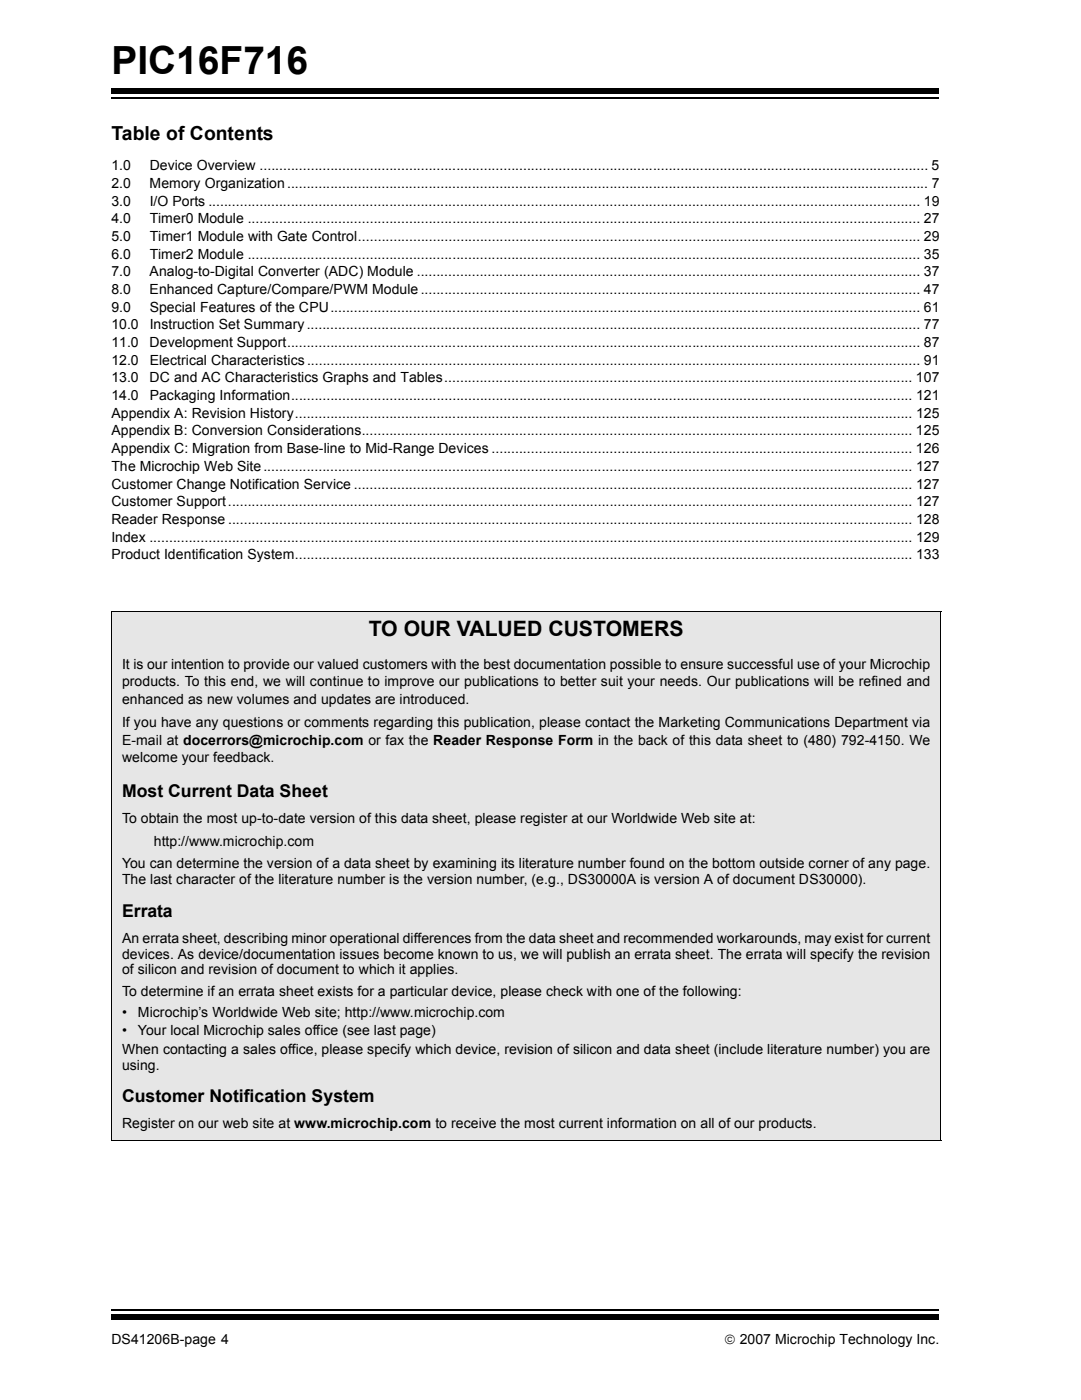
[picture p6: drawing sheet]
<svg xmlns="http://www.w3.org/2000/svg" width="216mm" height="279mm" viewBox="0 0 216 279" stroke-linecap="round" stroke-linejoin="round" font-family="sans-serif">
<defs><g id="words">
<text font-size="7.7" x="22.2" y="14.7">PIC16F716</text>
<text font-size="4.2" x="73.5" y="127">TO OUR VALUED CUSTOMERS</text>
<text font-size="3.9" x="22.2" y="28">Table of Contents</text>
<g font-size="3.5">
<text x="24.3" y="159">Most Current Data Sheet</text>
<text x="24.3" y="183">Errata</text>
<text x="24.3" y="220">Customer Notification System</text>
</g>
<g font-size="2.8">
<text x="22.2" y="34">1.0</text>
<text x="29.8" y="34">Device Overview .......................................................................................................................................................................... 5</text>
<text x="22.2" y="37.5">2.0</text>
<text x="22.2" y="41">3.0</text>
<text x="29.8" y="37.5">Memory Organization................................................................................................................................................................... 7</text>
<text x="29.8" y="41">I/O Ports ..................................................................................................................................................................................... 19</text>
<text x="22.2" y="44.6">4.0</text>
<text x="29.8" y="44.6">Timer0 Module ........................................................................................................................................................................... 27</text>
<text x="22.2" y="48.1">5.0</text>
<text x="22.2" y="51.6">6.0</text>
<text x="29.8" y="51.6">Timer2 Module ........................................................................................................................................................................... 35</text>
<text x="29.8" y="48.1">Timer1 Module with Gate Control............................................................................................................................................... 29</text>
<text x="22.2" y="55.2">7.0</text>
<text x="22.2" y="58.7">8.0</text>
<text x="29.8" y="55.2">Analog-to-Digital Converter (ADC) Module ................................................................................................................................ 37</text>
<text x="29.8" y="58.7">Enhanced Capture/Compare/PWM Module ............................................................................................................................... 47</text>
<text x="22.2" y="62.2">9.0</text>
<text x="22.2" y="65.7">10.0</text>
<text x="29.8" y="65.7">Instruction Set Summary............................................................................................................................................................ 77</text>
<text x="29.8" y="62.2">Special Features of the CPU...................................................................................................................................................... 61</text>
<text x="22.2" y="69.3">11.0</text>
<text x="29.8" y="69.3">Development Support................................................................................................................................................................. 87</text>
<text x="22.2" y="72.8">12.0</text>
<text x="22.2" y="76.3">13.0</text>
<text x="29.8" y="76.3">DC and AC Characteristics Graphs and Tables....................................................................................................................... 107</text>
<text x="29.8" y="72.8">Electrical Characteristics............................................................................................................................................................ 91</text>
<text x="22.2" y="79.8">14.0</text>
<text x="22.2" y="83.4">Appendix A: Revision History............................................................................................................................................................. 125</text>
<text x="29.8" y="79.8">Packaging Information.............................................................................................................................................................. 121</text>
<text x="22.2" y="86.9">Appendix B: Conversion Considerations............................................................................................................................................ 125</text>
<text x="22.2" y="90.4">Appendix C: Migration from Base-line to Mid-Range Devices ........................................................................................................... 126</text>
<text x="22.2" y="93.9">The Microchip Web Site..................................................................................................................................................................... 127</text>
<text x="22.2" y="97.5">Customer Change Notification Service .............................................................................................................................................. 127</text>
<text x="22.2" y="101">Customer Support.............................................................................................................................................................................. 127</text>
<text x="22.2" y="104.5">Reader Response .............................................................................................................................................................................. 128</text>
<text x="22.2" y="108.1">Index .................................................................................................................................................................................................. 129</text>
<text x="22.2" y="111.6">Product Identification System............................................................................................................................................................. 133</text>
<text x="24.3" y="137">products. To this end, we will continue to improve our publications to better suit your needs. Our publications will be refined and</text>
<text x="24.3" y="133.5">It is our intention to provide our valued customers with the best documentation possible to ensure successful use of your Microchip</text>
<text x="24.3" y="140.5">enhanced as new volumes and updates are introduced.</text>
<text x="24.3" y="145.1">If you have any questions or comments regarding this publication, please contact the Marketing Communications Department via</text>
<text x="24.3" y="148.6">E-mail at docerrors@microchip.com or fax the Reader Response Form in the back of this data sheet to (480) 792-4150. We</text>
<text x="24.3" y="152.1">welcome your feedback.</text>
<text x="24.3" y="164.2">To obtain the most up-to-date version of this data sheet, please register at our Worldwide Web site at:</text>
<text x="24.3" y="173.3">You can determine the version of a data sheet by examining its literature number found on the bottom outside corner of any page.</text>
<text x="30.7" y="168.7">http://www.microchip.com</text>
<text x="24.3" y="176.5">The last character of the literature number is the version number, (e.g., DS30000A is version A of document DS30000).</text>
<text x="24.3" y="188.1">An errata sheet, describing minor operational differences from the data sheet and recommended workarounds, may exist for current</text>
<text x="24.3" y="191.3">devices. As device/documentation issues become known to us, we will publish an errata sheet. The errata will specify the revision</text>
<text x="24.3" y="194.5">of silicon and revision of document to which it applies.</text>
<text x="24.3" y="198.7">To determine if an errata sheet exists for a particular device, please check with one of the following:</text>
<text x="24.3" y="202.9">•</text>
<text x="27.5" y="202.9">Microchip’s Worldwide Web site; http://www.microchip.com</text>
<text x="24.3" y="206.5">•</text>
<text x="27.5" y="206.5">Your local Microchip sales office (see last page)</text>
<text x="24.3" y="210.4">When contacting a sales office, please specify which device, revision of silicon and data sheet (include literature number) you are</text>
<text x="24.3" y="213.5">using.</text>
<text x="24.3" y="225.2">Register on our web site at www.microchip.com to receive the most current information on all of our products.</text>
<text x="22.2" y="268.1">DS41206B-page 4</text>
<text x="144.5" y="268.1">© 2007 Microchip Technology Inc.</text>
</g>
</g></defs>
<path d="M22.2 19.6h165.1" fill="none" stroke="#000" stroke-width=".34"/>
<path d="M22.2 17.7h165.1v1.1h-165.1z" fill="#000"/>
<path d="M22.2 260.3h165.1v6h-165.1z" fill="#fff"/>
<path d="M22.2 261.4h165.1" fill="none" stroke="#000" stroke-width=".34"/>
<path d="M22.2 262.4h165.1v1h-165.1z" fill="#000"/>
<path d="M22.2 122h165.4v105.5h-165.4z" fill="#e6e6e6"/>
<path d="M22.1 122h165.6M22.2 122.1v105.4M187.6 122.1v105.4M22.1 227.5h165.6" fill="none" stroke="#000" stroke-width=".2"/>
<use href="#words"/>
</svg>
